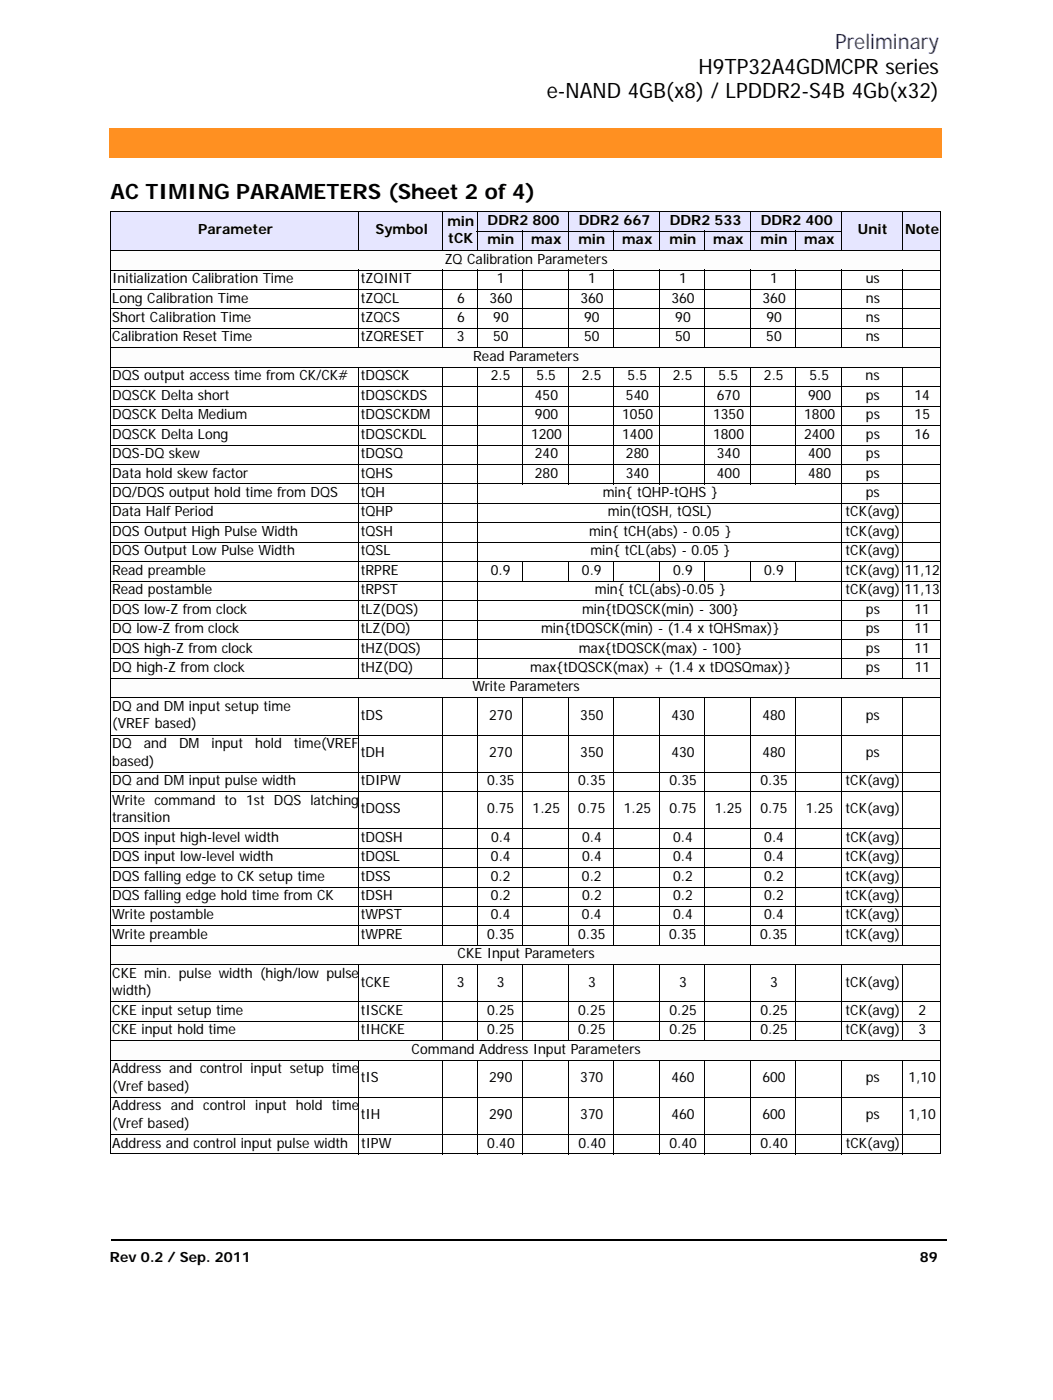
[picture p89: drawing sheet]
<svg xmlns="http://www.w3.org/2000/svg" width="210mm" height="279mm" viewBox="0 0 210 279" stroke-linecap="round" stroke-linejoin="round" font-family="sans-serif">
<defs><g id="words">
<text font-size="4.2" fill="#00f" x="166.5" y="9.8">Preliminary</text>
<g font-size="4.2">
<text x="139.3" y="14.7">H9TP32A4GDMCPR series</text>
<text x="109" y="19.6">e-NAND 4GB(x8) / LPDDR2-S4B 4Gb(x32)</text>
<text x="22" y="39.8">AC TIMING PARAMETERS (Sheet 2 of 4)</text>
</g>
<g font-size="2.8">
<text x="39.5" y="46.8">Parameter</text>
<text x="74.9" y="46.8">Symbol</text>
<text x="89.2" y="45">min</text>
<text x="97.2" y="44.8">DDR2 800</text>
<text x="115.4" y="44.8">DDR2 667</text>
<text x="133.6" y="44.8">DDR2 533</text>
<text x="151.7" y="44.8">DDR2 400</text>
<text x="171.1" y="46.8">Unit</text>
<text x="180.5" y="46.8">Note</text>
<text x="88.7" y="52.6">ZQ Calibration Parameters</text>
<text x="89.4" y="48.5">tCK</text>
<text x="97.2" y="48.7">min</text>
<text x="105.9" y="48.7">max</text>
<text x="115.4" y="48.7">min</text>
<text x="124.1" y="48.7">max</text>
<text x="133.5" y="48.7">min</text>
<text x="142.2" y="48.7">max</text>
<text x="151.7" y="48.7">min</text>
<text x="160.4" y="48.7">max</text>
<text x="22.4" y="56.5">Initialization Calibration Time</text>
<text x="71.9" y="56.5">tZQINIT</text>
<text x="99.1" y="56.5">1</text>
<text x="117.3" y="56.5">1</text>
<text x="135.4" y="56.5">1</text>
<text x="153.6" y="56.5">1</text>
<text x="172.6" y="56.5">us</text>
<text x="22.4" y="60.4">Long Calibration Time</text>
<text x="22.4" y="64.2">Short Calibration Time</text>
<text x="72" y="64.2">tZQCS</text>
<text x="72" y="60.4">tZQCL</text>
<text x="91.1" y="64.2">6</text>
<text x="91.2" y="60.4">6</text>
<text x="97.6" y="60.4">360</text>
<text x="98.4" y="64.2">90</text>
<text x="115.8" y="60.4">360</text>
<text x="116.5" y="64.2">90</text>
<text x="133.9" y="60.4">360</text>
<text x="134.7" y="64.2">90</text>
<text x="152.1" y="60.4">360</text>
<text x="152.8" y="64.2">90</text>
<text x="172.7" y="64.2">ns</text>
<text x="172.7" y="60.4">ns</text>
<text x="22.4" y="68.1">Calibration Reset Time</text>
<text x="71.9" y="68.1">tZQRESET</text>
<text x="91.1" y="68.1">3</text>
<text x="98.3" y="68.1">50</text>
<text x="116.5" y="68.1">50</text>
<text x="134.6" y="68.1">50</text>
<text x="152.8" y="68.1">50</text>
<text x="172.6" y="68.1">ns</text>
<text x="22.4" y="75.9">DQS output access time from CK/CK#</text>
<text x="71.9" y="75.9">tDQSCK</text>
<text x="94.4" y="72">Read Parameters</text>
<text x="97.9" y="75.9">2.5</text>
<text x="107" y="75.9">5.5</text>
<text x="116" y="75.9">2.5</text>
<text x="125.1" y="75.9">5.5</text>
<text x="134.2" y="75.9">2.5</text>
<text x="143.3" y="75.9">5.5</text>
<text x="152.3" y="75.9">2.5</text>
<text x="161.4" y="75.9">5.5</text>
<text x="172.6" y="75.9">ns</text>
<text x="22.4" y="79.8">DQSCK Delta short</text>
<text x="22.4" y="83.7">DQSCK Delta Medium</text>
<text x="72" y="83.7">tDQSCKDM</text>
<text x="72" y="79.8">tDQSCKDS</text>
<text x="106.7" y="79.8">450</text>
<text x="106.7" y="83.7">900</text>
<text x="124.1" y="83.7">1050</text>
<text x="124.8" y="79.8">540</text>
<text x="142.2" y="83.7">1350</text>
<text x="143" y="79.8">670</text>
<text x="160.4" y="83.7">1800</text>
<text x="161.1" y="79.8">900</text>
<text x="172.7" y="79.8">ps</text>
<text x="172.7" y="83.7">ps</text>
<text x="182.4" y="79.8">14</text>
<text x="182.4" y="83.7">15</text>
<text x="22.4" y="87.5">DQSCK Delta Long</text>
<text x="72" y="87.5">tDQSCKDL</text>
<text x="105.9" y="87.5">1200</text>
<text x="124.1" y="87.5">1400</text>
<text x="142.2" y="87.5">1800</text>
<text x="160.4" y="87.5">2400</text>
<text x="172.7" y="87.5">ps</text>
<text x="182.4" y="87.5">16</text>
<text x="22.4" y="91.4">DQS-DQ skew</text>
<text x="22.4" y="95.3">Data hold skew factor</text>
<text x="71.9" y="91.4">tDQSQ</text>
<text x="72" y="95.3">tQHS</text>
<text x="106.7" y="91.4">240</text>
<text x="106.7" y="95.3">280</text>
<text x="124.8" y="95.3">340</text>
<text x="124.8" y="91.4">280</text>
<text x="143" y="95.3">400</text>
<text x="143" y="91.4">340</text>
<text x="161.1" y="95.3">480</text>
<text x="161.1" y="91.4">400</text>
<text x="172.7" y="95.3">ps</text>
<text x="172.7" y="91.4">ps</text>
<text x="22.4" y="99.2">DQ/DQS output hold time from DQS</text>
<text x="72" y="99.2">tQH</text>
<text x="120.2" y="99.2">min{ tQHP-tQHS }</text>
<text x="172.6" y="99.2">ps</text>
<text x="22.4" y="103">Data Half Period</text>
<text x="22.4" y="106.9">DQS Output High Pulse Width</text>
<text x="71.9" y="103">tQHP</text>
<text x="72" y="106.9">tQSH</text>
<text x="117.5" y="106.9">min{ tCH(abs) - 0.05 }</text>
<text x="121.2" y="103">min(tQSH, tQSL)</text>
<text x="168.6" y="103">tCK(avg)</text>
<text x="168.6" y="106.9">tCK(avg)</text>
<text x="22.4" y="110.8">DQS Output Low Pulse Width</text>
<text x="72" y="110.8">tQSL</text>
<text x="117.7" y="110.8">min{ tCL(abs) - 0.05 }</text>
<text x="168.6" y="110.8">tCK(avg)</text>
<text x="22.4" y="114.7">Read preamble</text>
<text x="22.4" y="118.6">Read postamble</text>
<text x="71.9" y="114.7">tRPRE</text>
<text x="71.9" y="118.6">tRPST</text>
<text x="97.9" y="114.7">0.9</text>
<text x="116" y="114.7">0.9</text>
<text x="118.6" y="118.6">min{ tCL(abs)-0.05 }</text>
<text x="134.2" y="114.7">0.9</text>
<text x="152.4" y="114.7">0.9</text>
<text x="168.6" y="118.6">tCK(avg) 11,13</text>
<text x="168.6" y="114.7">tCK(avg) 11,12</text>
<text x="22.4" y="122.5">DQS low-Z from clock</text>
<text x="72" y="122.5">tLZ(DQS)</text>
<text x="116.1" y="122.5">min{tDQSCK(min) - 300}</text>
<text x="172.7" y="122.5">ps</text>
<text x="182.4" y="122.5">11</text>
<text x="22.4" y="126.3">DQ low-Z from clock</text>
<text x="22.4" y="130.2">DQS high-Z from clock</text>
<text x="71.9" y="126.3">tLZ(DQ)</text>
<text x="72" y="130.2">tHZ(DQS)</text>
<text x="107.9" y="126.3">min{tDQSCK(min) - (1.4 x tQHSmax)}</text>
<text x="115.4" y="130.2">max{tDQSCK(max) - 100}</text>
<text x="172.6" y="126.3">ps</text>
<text x="172.7" y="130.2">ps</text>
<text x="182.4" y="126.3">11</text>
<text x="182.4" y="130.2">11</text>
<text x="22.4" y="134.1">DQ high-Z from clock</text>
<text x="72" y="134.1">tHZ(DQ)</text>
<text x="94.2" y="138">Write Parameters</text>
<text x="105.7" y="134.1">max{tDQSCK(max) + (1.4 x tDQSQmax)}</text>
<text x="172.7" y="134.1">ps</text>
<text x="182.4" y="134.1">11</text>
<text x="22.4" y="141.9">DQ and DM input setup time</text>
<text x="71.9" y="143.6">tDS</text>
<text x="97.6" y="143.6">270</text>
<text x="115.7" y="143.6">350</text>
<text x="133.9" y="143.6">430</text>
<text x="152" y="143.6">480</text>
<text x="172.6" y="143.6">ps</text>
<text x="22.4" y="145.4">(VREF based)</text>
<text x="22.4" y="149.3">DQ</text>
<text x="28.7" y="149.3">and</text>
<text x="35.7" y="149.3">DM</text>
<text x="42.2" y="149.3">input</text>
<text x="50.9" y="149.3">hold</text>
<text x="58.6" y="149.3">time(VREF</text>
<text x="22.4" y="152.8">based)</text>
<text x="71.9" y="151">tDH</text>
<text x="97.6" y="151">270</text>
<text x="115.7" y="151">350</text>
<text x="133.9" y="151">430</text>
<text x="152" y="151">480</text>
<text x="172.6" y="151">ps</text>
<text x="22.4" y="156.7">DQ and DM input pulse width</text>
<text x="22.4" y="160.6">Write command to 1st DQS latching</text>
<text x="72" y="156.7">tDIPW</text>
<text x="97.1" y="156.7">0.35</text>
<text x="115.3" y="156.7">0.35</text>
<text x="133.5" y="156.7">0.35</text>
<text x="151.6" y="156.7">0.35</text>
<text x="168.6" y="156.7">tCK(avg)</text>
<text x="22.4" y="164.1">transition</text>
<text x="22.4" y="168">DQS input high-level width</text>
<text x="71.9" y="162.3">tDQSS</text>
<text x="72" y="168">tDQSH</text>
<text x="97.2" y="162.3">0.75</text>
<text x="97.9" y="168">0.4</text>
<text x="106.2" y="162.3">1.25</text>
<text x="115.3" y="162.3">0.75</text>
<text x="116.1" y="168">0.4</text>
<text x="124.4" y="162.3">1.25</text>
<text x="133.5" y="162.3">0.75</text>
<text x="134.2" y="168">0.4</text>
<text x="142.5" y="162.3">1.25</text>
<text x="151.6" y="162.3">0.75</text>
<text x="152.4" y="168">0.4</text>
<text x="160.7" y="162.3">1.25</text>
<text x="168.6" y="162.3">tCK(avg)</text>
<text x="168.6" y="168">tCK(avg)</text>
<text x="22.4" y="171.9">DQS input low-level width</text>
<text x="72" y="171.9">tDQSL</text>
<text x="97.9" y="171.9">0.4</text>
<text x="116.1" y="171.9">0.4</text>
<text x="134.2" y="171.9">0.4</text>
<text x="152.4" y="171.9">0.4</text>
<text x="168.6" y="171.9">tCK(avg)</text>
<text x="22.4" y="175.7">DQS falling edge to CK setup time</text>
<text x="22.4" y="179.6">DQS falling edge hold time from CK</text>
<text x="71.9" y="175.7">tDSS</text>
<text x="72" y="179.6">tDSH</text>
<text x="97.9" y="175.7">0.2</text>
<text x="97.9" y="179.6">0.2</text>
<text x="116.1" y="175.7">0.2</text>
<text x="116.1" y="179.6">0.2</text>
<text x="134.2" y="175.7">0.2</text>
<text x="134.2" y="179.6">0.2</text>
<text x="152.4" y="175.7">0.2</text>
<text x="152.4" y="179.6">0.2</text>
<text x="168.6" y="175.7">tCK(avg)</text>
<text x="168.6" y="179.6">tCK(avg)</text>
<text x="22.4" y="183.5">Write postamble</text>
<text x="71.9" y="183.5">tWPST</text>
<text x="97.9" y="183.5">0.4</text>
<text x="116.1" y="183.5">0.4</text>
<text x="134.2" y="183.5">0.4</text>
<text x="152.4" y="183.5">0.4</text>
<text x="168.6" y="183.5">tCK(avg)</text>
<text x="22.4" y="187.4">Write preamble</text>
<text x="71.9" y="187.4">tWPRE</text>
<text x="91.2" y="191.2">CKE Input Parameters</text>
<text x="97.1" y="187.4">0.35</text>
<text x="115.3" y="187.4">0.35</text>
<text x="133.5" y="187.4">0.35</text>
<text x="151.6" y="187.4">0.35</text>
<text x="168.6" y="187.4">tCK(avg)</text>
<text x="22.4" y="195.1">CKE min. pulse width (high/low pulse</text>
<text x="71.9" y="196.9">tCKE</text>
<text x="91.1" y="196.9">3</text>
<text x="99.1" y="196.9">3</text>
<text x="117.3" y="196.9">3</text>
<text x="135.4" y="196.9">3</text>
<text x="153.6" y="196.9">3</text>
<text x="168.6" y="196.9">tCK(avg)</text>
<text x="22.4" y="198.7">width)</text>
<text x="22.4" y="202.6">CKE input setup time</text>
<text x="72" y="202.6">tISCKE</text>
<text x="97.1" y="202.6">0.25</text>
<text x="115.3" y="202.6">0.25</text>
<text x="133.5" y="202.6">0.25</text>
<text x="151.6" y="202.6">0.25</text>
<text x="168.6" y="202.6">tCK(avg)</text>
<text x="183.1" y="202.6">2</text>
<text x="22.4" y="206.4">CKE input hold time</text>
<text x="72" y="206.4">tIHCKE</text>
<text x="97.1" y="206.4">0.25</text>
<text x="115.3" y="206.4">0.25</text>
<text x="133.5" y="206.4">0.25</text>
<text x="151.6" y="206.4">0.25</text>
<text x="168.6" y="206.4">tCK(avg)</text>
<text x="183.1" y="206.4">3</text>
<text x="22.4" y="214.2">Address and control input setup time</text>
<text x="71.9" y="215.9">tIS</text>
<text x="82.1" y="210.3">Command Address Input Parameters</text>
<text x="97.6" y="215.9">290</text>
<text x="115.7" y="215.9">370</text>
<text x="133.9" y="215.9">460</text>
<text x="152" y="215.9">600</text>
<text x="172.6" y="215.9">ps</text>
<text x="181.1" y="215.9">1,10</text>
<text x="22.4" y="217.7">(Vref based)</text>
<text x="22.4" y="221.6">Address and control input hold time</text>
<text x="22.4" y="225.1">(Vref based)</text>
<text x="71.9" y="223.4">tIH</text>
<text x="97.6" y="223.4">290</text>
<text x="115.7" y="223.4">370</text>
<text x="133.9" y="223.4">460</text>
<text x="152" y="223.4">600</text>
<text x="172.6" y="223.4">ps</text>
<text x="181.1" y="223.4">1,10</text>
<text x="22.4" y="229">Address and control input pulse width</text>
<text x="72" y="229">tIPW</text>
<text x="97.2" y="229">0.40</text>
<text x="115.3" y="229">0.40</text>
<text x="133.5" y="229">0.40</text>
<text x="151.6" y="229">0.40</text>
<text x="168.7" y="229">tCK(avg)</text>
<text x="21.9" y="251.9">Rev 0.2 / Sep. 2011</text>
<text x="183.5" y="251.9">89</text>
</g>
</g></defs>
<path d="M22.2 247.3h.2v.4h-.2z" fill="#000"/>
<path d="M22.4 247.5h166.3" fill="none" stroke="#000" stroke-width=".36"/>
<path d="M21.8 25.6h166.5v6.1h-166.5z" fill="#fff"/>
<path d="M21.8 25.5h166v5.9h-166z" fill="#ff9021"/>
<path d="M22.4 11.5h29.8v12.3h-29.8z" fill="#fff"/>
<g fill="#e6e6ff">
<path d="M22 42.3h49.6v7.7h-49.6z"/>
<path d="M71.6 42.3h16.7v7.7h-16.7z"/>
<path d="M88.3 42.3h6.9v7.7h-6.9z"/>
<path d="M95.2 42.3h18.1v3.8h-18.1z"/>
<path d="M113.3 42.3h18.2v3.8h-18.2z"/>
<path d="M131.5 42.3h18.1v3.8h-18.1z"/>
<path d="M149.6 42.3h18.2v3.8h-18.2z"/>
<path d="M167.8 42.3h12.2v7.7h-12.2z"/>
<path d="M180 42.3h7.5v7.7h-7.5z"/>
<path d="M95.2 46.1h9v3.9h-9z"/>
<path d="M104.2 46.1h9.1v3.9h-9.1z"/>
<path d="M113.3 46.1h9.1v3.9h-9.1z"/>
<path d="M122.4 46.1h9.1v3.9h-9.1z"/>
<path d="M131.5 46.1h9v3.9h-9z"/>
<path d="M140.5 46.1h9.1v3.9h-9.1z"/>
<path d="M149.6 46.1h9.1v3.9h-9.1z"/>
<path d="M158.7 46.1h9.1v3.9h-9.1z"/>
</g>
<g fill="#fdfdfd">
<path d="M22 50h165.5v3.9h-165.5z"/>
<path d="M22 69.4h165.5v3.9h-165.5z"/>
<path d="M22 135.4h165.5v3.9h-165.5z"/>
<path d="M22 188.7h165.5v3.8h-165.5z"/>
<path d="M22 207.7h165.5v3.9h-165.5z"/>
</g>
<g fill="none" stroke="#000" stroke-width=".2">
<path d="M21.9 42.3h165.7M21.9 50h165.7M21.9 53.9h165.7M21.9 57.8h165.7M22 42.3v187.9M71.6 42.2v7.9M71.6 53.8v15.7M88.3 42.2v7.9M88.3 53.8v15.7M95.1 46.1h72.8M95.2 42.2v7.9M95.2 53.8v15.7"/>
<path d="M104.2 46v4.1M104.2 53.8v15.7M113.3 42.2v7.9M113.3 53.8v15.7M122.4 46v4.1M122.4 53.8v15.7M131.5 42.2v7.9M131.5 53.8v15.7M140.5 46v4.1M140.5 53.8v15.7M149.6 42.2v7.9M149.6 53.8v15.7"/>
<path d="M158.7 46v4.1M158.7 53.8v15.7M167.8 42.2v7.9M167.8 53.8v15.7M180 42.2v7.9M180 53.8v15.7M187.5 42.3v187.9M21.9 61.7h165.7M21.9 65.5h165.7M21.9 69.4h165.7M21.9 73.3h165.7M21.9 77.2h165.7"/>
<path d="M71.6 73.2v62.3M88.3 73.2v62.3M95.2 73.2v62.3M104.2 73.2v23.5M113.3 73.2v23.5M122.4 73.2v23.5M131.5 73.2v23.5M140.5 73.2v23.5M149.6 73.2v23.5M158.7 73.2v23.5M167.8 73.2v62.3M180 73.2v62.3"/>
<path d="M21.9 81.1h165.7M21.9 84.9h165.7M21.9 88.8h165.7M21.9 92.7h165.7M21.9 96.6h165.7M21.9 100.5h165.7M21.9 104.4h165.7M21.9 108.2h165.7M21.9 112.1h165.7M21.9 116h165.7M21.9 119.9h165.7M104.2 112v4.1"/>
<path d="M113.3 112v4.1M122.4 112v4.1M131.5 112v4.1M140.5 112v4.1M149.6 112v4.1M158.7 112v4.1M21.9 123.7h165.7M21.9 127.6h165.7M21.9 131.5h165.7M21.9 135.4h165.7M21.9 139.3h165.7M71.6 139.2v49.6"/>
<path d="M88.3 139.2v49.6M95.2 139.2v49.6M104.2 139.2v49.6M113.3 139.2v49.6M122.4 139.2v49.6M131.5 139.2v49.6M140.5 139.2v49.6M149.6 139.2v49.6M158.7 139.2v49.6M167.8 139.2v49.6M180 139.2v49.6M21.9 146.7h165.7"/>
<path d="M21.9 154.1h165.7M21.9 158h165.7M21.9 165.4h165.7M21.9 169.3h165.7M21.9 173.2h165.7M21.9 177h165.7M21.9 180.9h165.7M21.9 184.8h165.7M21.9 188.7h165.7M21.9 192.5h165.7M21.9 199.9h165.7M71.6 192.5v15.3"/>
<path d="M88.3 192.5v15.3M95.2 192.5v15.3M104.2 192.5v15.3M113.3 192.5v15.3M122.4 192.5v15.3M131.5 192.5v15.3M140.5 192.5v15.3M149.6 192.5v15.3M158.7 192.5v15.3M167.8 192.5v15.3M180 192.5v15.3M21.9 203.8h165.7"/>
<path d="M21.9 207.7h165.7M21.9 211.6h165.7M21.9 219h165.7M71.6 211.5v18.9M88.3 211.5v18.9M95.2 211.5v18.9M104.2 211.5v18.9M113.3 211.5v18.9M122.4 211.5v18.9M131.5 211.5v18.9M140.5 211.5v18.9M149.6 211.5v18.9"/>
<path d="M158.7 211.5v18.9M167.8 211.5v18.9M180 211.5v18.9M21.9 226.4h165.7M21.9 230.3h165.7"/>
</g>
<use href="#words"/>
</svg>
